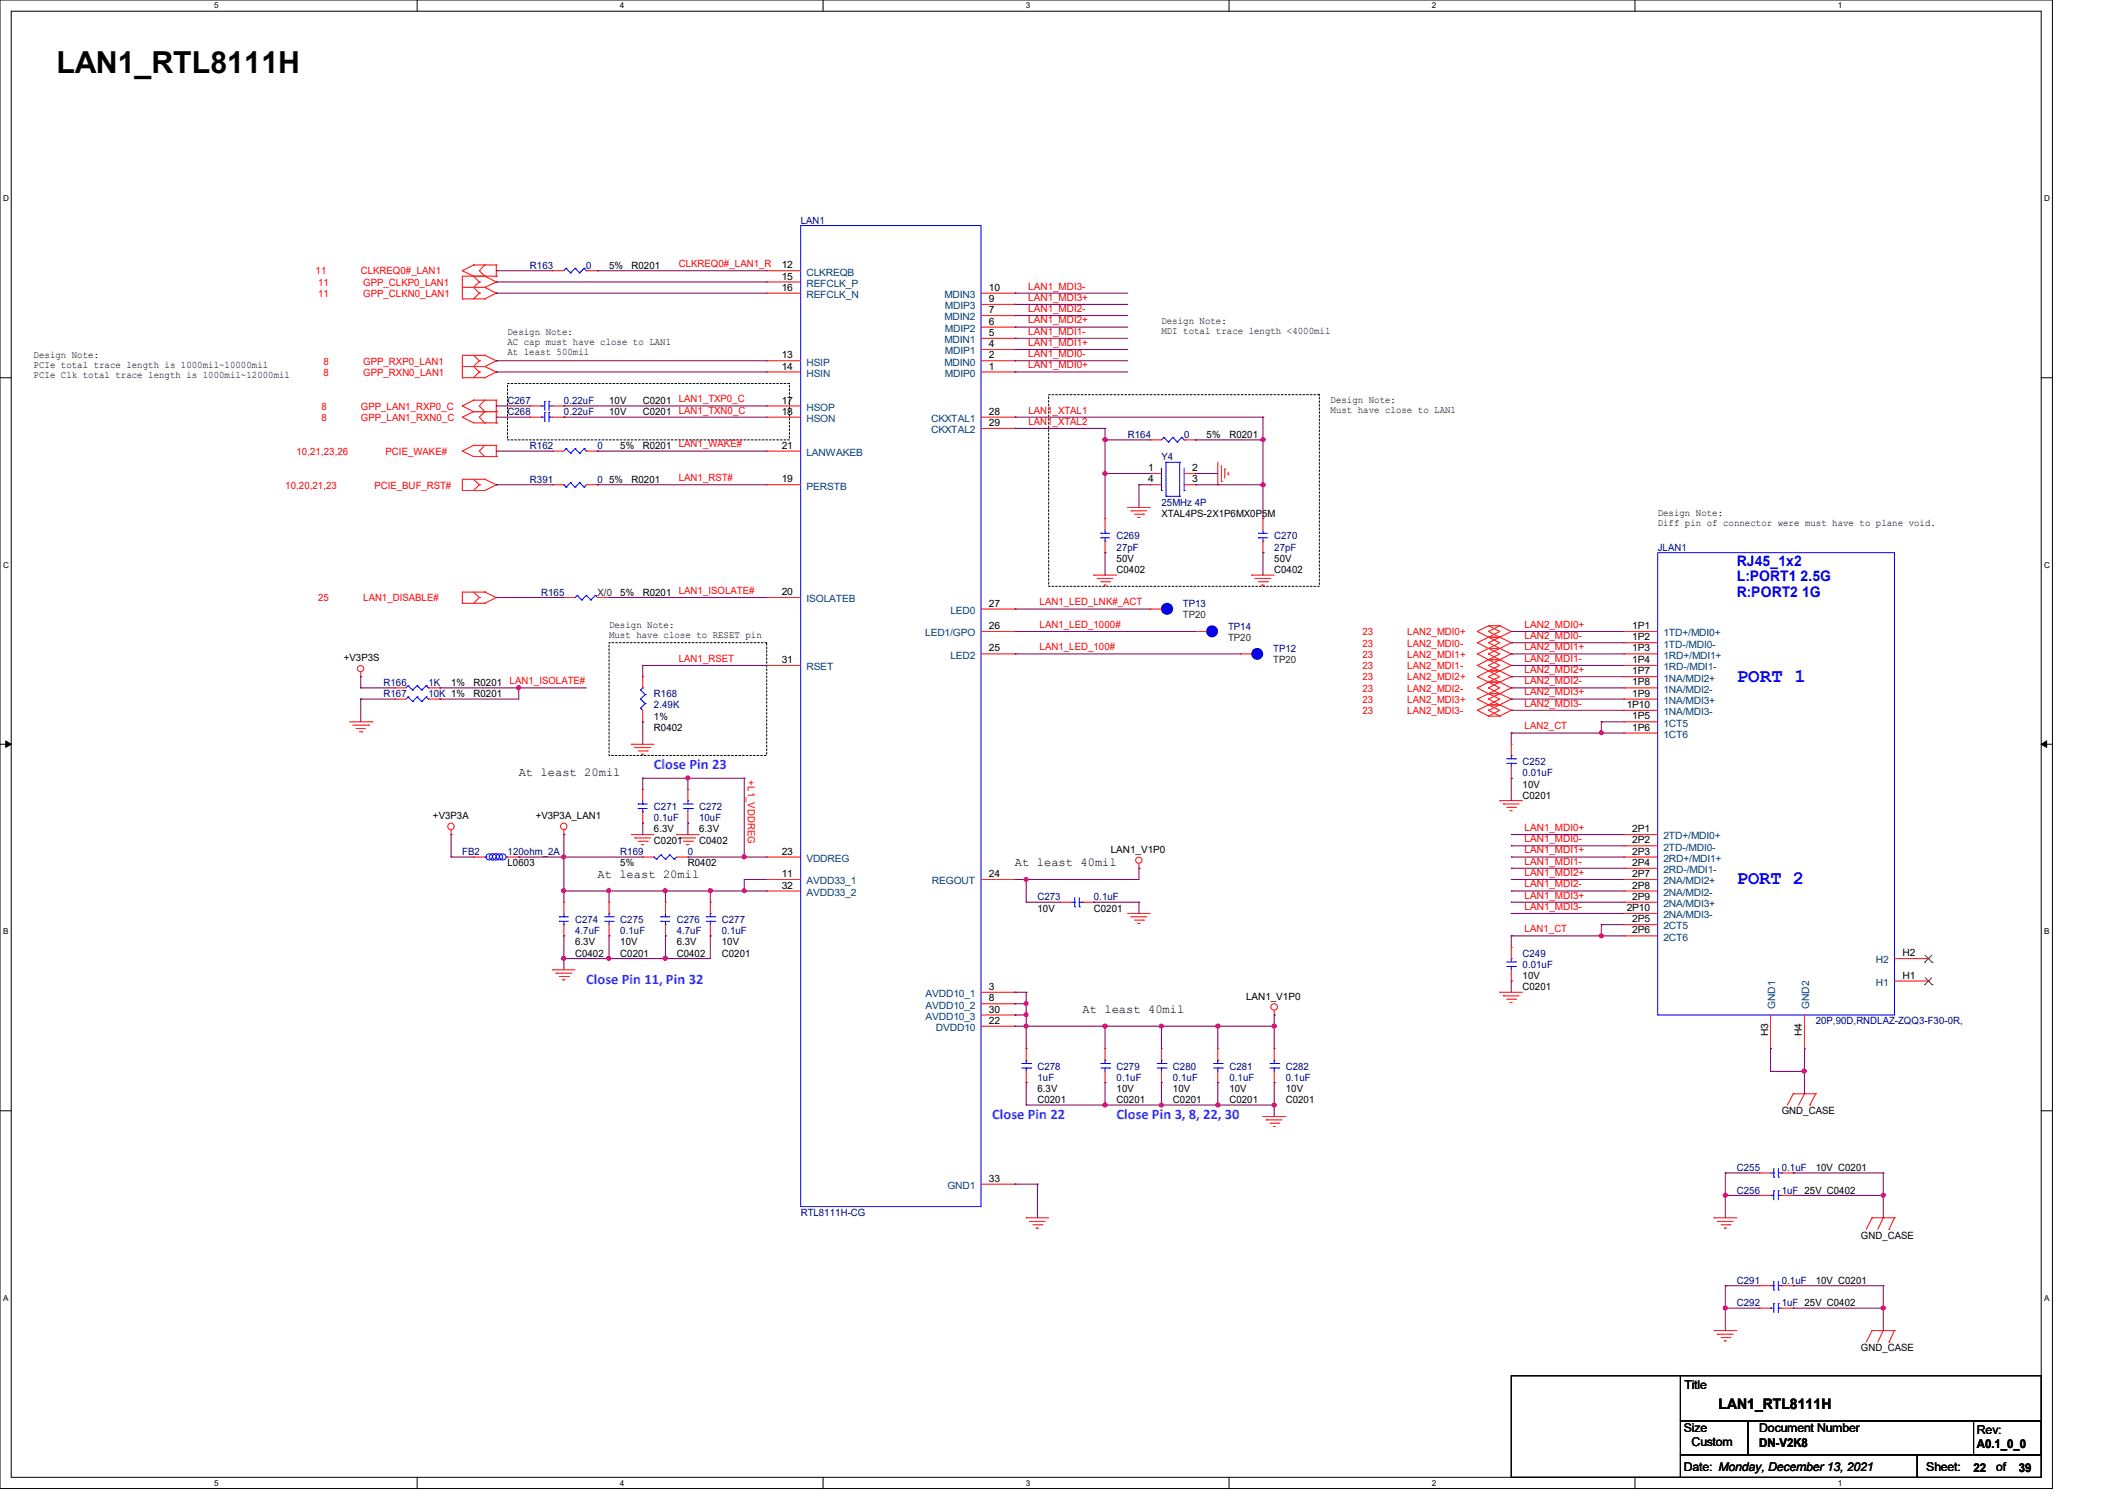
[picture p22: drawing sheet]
<svg xmlns="http://www.w3.org/2000/svg" width="297mm" height="210mm" viewBox="0 0 297 210" stroke-linecap="round" stroke-linejoin="round" font-family="sans-serif">
<defs><g id="words">
<text font-size="4.2" x="7.9" y="10.2">LAN1_RTL8111H</text>
<g font-size="2.7" fill="#00f">
<text x="242.5" y="95.2">PORT 1</text>
<text x="242.5" y="123.5">PORT 2</text>
</g>
<g font-size="2" fill="#00f">
<text x="242.5" y="79.1">RJ45_1x2</text>
<text x="242.5" y="81.2">L:PORT1 2.5G</text>
<text x="242.5" y="83.3">R:PORT2 1G</text>
</g>
<g font-size="2" fill="#8000ff">
<text x="91.3" y="107.4">Close Pin 23</text>
<text x="81.9" y="137.4">Close Pin 11, Pin 32</text>
<text x="138.6" y="156.3">Close Pin 22</text>
<text x="155.9" y="156.3">Close Pin 3, 8, 22, 30</text>
</g>
<text font-size="2" x="240" y="196.7">LAN1_RTL8111H</text>
<g font-size="1.7">
<text x="72.4" y="108.4">At least 20mil</text>
<text x="83.4" y="122.6">At least 20mil</text>
<text x="141.7" y="121">At least 40mil</text>
<text x="151.2" y="141.5">At least 40mil</text>
<text x="235.2" y="194">Title</text>
<text x="235.1" y="199.9">Size</text>
<text x="236.2" y="202">Custom</text>
<text x="245.7" y="199.9">Document Number</text>
<text x="245.7" y="202">DN-V2K8</text>
<text x="276" y="200.2">Rev:</text>
<text x="276.1" y="202.2">A0.1_0_0</text>
<text x="235.1" y="205.4">Date: Monday, December 13, 2021</text>
<text x="269" y="205.4">Sheet:</text>
<text x="275.6" y="205.5">22</text>
<text x="278.7" y="205.4">of</text>
<text x="281.9" y="205.5">39</text>
</g>
<g font-size="1.4" fill="#000080">
<text x="111.8" y="31.2">LAN1</text>
<text x="74" y="37.5">R163</text>
<text x="81.9" y="37.5">0</text>
<text x="70.9" y="56.4">C267</text>
<text x="70.9" y="58">C268</text>
<text x="78.7" y="56.4">0.22uF</text>
<text x="78.7" y="58">0.22uF</text>
<text x="74" y="62.7">R162</text>
<text x="83.4" y="62.7">0</text>
<text x="157.5" y="61.1">R164</text>
<text x="162.2" y="64.3">Y4</text>
<text x="165.4" y="61.1">0</text>
<text x="74" y="67.4">R391</text>
<text x="83.4" y="67.4">0</text>
<text x="162.2" y="70.6">25MHz 4P</text>
<text x="155.9" y="75.3">C269</text>
<text x="155.9" y="76.9">27pF</text>
<text x="177.9" y="75.3">C270</text>
<text x="177.9" y="76.9">27pF</text>
<text x="231.5" y="76.9">JLAN1</text>
<text x="75.6" y="83.2">R165</text>
<text x="165.2" y="84.7">TP13</text>
<text x="171.5" y="87.9">TP14</text>
<text x="53.6" y="95.8">R166</text>
<text x="59.8" y="95.8">1K</text>
<text x="177.8" y="91.1">TP12</text>
<text x="53.6" y="97.4">R167</text>
<text x="59.8" y="97.4">10K 1%</text>
<text x="91.3" y="97.4">R168</text>
<text x="91.3" y="98.9">2.49K</text>
<text x="212.6" y="106.8">C252</text>
<text x="91.3" y="113.1">C271</text>
<text x="97.6" y="113.1">C272</text>
<text x="212.6" y="108.4">0.01uF</text>
<text x="64.6" y="119.4">FB2</text>
<text x="70.9" y="119.4">120ohm_2A</text>
<text x="86.6" y="119.4">R169</text>
<text x="91.3" y="114.7">0.1uF</text>
<text x="96.1" y="119.4">0</text>
<text x="97.6" y="114.7">10uF</text>
<text x="144.9" y="125.7">C273</text>
<text x="152.7" y="125.7">0.1uF</text>
<text x="80.3" y="128.9">C274</text>
<text x="80.3" y="130.4">4.7uF</text>
<text x="86.6" y="128.9">C275</text>
<text x="86.6" y="130.4">0.1uF</text>
<text x="94.5" y="128.9">C276</text>
<text x="94.5" y="130.4">4.7uF</text>
<text x="100.8" y="128.9">C277</text>
<text x="100.8" y="130.4">0.1uF</text>
<text x="212.6" y="133.6">C249</text>
<text x="212.6" y="135.2">0.01uF</text>
<text x="253.5" y="143">20P,90D,RNDLAZ-ZQQ3-F30-0R,</text>
<text x="144.9" y="149.3">C278</text>
<text x="155.9" y="149.3">C279</text>
<text x="163.8" y="149.3">C280</text>
<text x="171.7" y="149.3">C281</text>
<text x="179.5" y="149.3">C282</text>
<text x="144.9" y="150.9">1uF</text>
<text x="155.9" y="150.9">0.1uF</text>
<text x="163.8" y="150.9">0.1uF</text>
<text x="171.7" y="150.9">0.1uF</text>
<text x="179.5" y="150.9">0.1uF</text>
<text x="242.5" y="166.7">C256</text>
<text x="242.5" y="163.5">C255</text>
<text x="248.8" y="163.5">0.1uF</text>
<text x="248.8" y="166.7">1uF 25V C0402</text>
<text x="111.8" y="169.8">RTL8111H-CG</text>
<text x="242.5" y="179.2">C291</text>
<text x="248.8" y="179.2">0.1uF</text>
<text x="242.5" y="182.4">C292</text>
<text x="248.8" y="182.4">1uF 25V C0402</text>
</g>
<g font-size="1.4" fill="#f00">
<text x="44.1" y="38.3">11</text>
<text x="44.4" y="39.9">11</text>
<text x="44.4" y="41.4">11</text>
<text x="50.4" y="38.3">CLKREQ0#_LAN1</text>
<text x="50.7" y="39.9">GPP_CLKP0_LAN1</text>
<text x="50.7" y="41.4">GPP_CLKN0_LAN1</text>
<text x="94.8" y="37.3">CLKREQ0#_LAN1_R</text>
<text x="143.6" y="42">LAN1_MDI3+</text>
<text x="143.6" y="40.4">LAN1_MDI3-</text>
<text x="143.6" y="46.7">LAN1_MDI1-</text>
<text x="143.6" y="45.2">LAN1_MDI2+</text>
<text x="143.6" y="43.6">LAN1_MDI2-</text>
<text x="45.2" y="50.9">8</text>
<text x="45.2" y="52.5">8</text>
<text x="50.7" y="50.9">GPP_RXP0_LAN1</text>
<text x="50.7" y="52.5">GPP_RXN0_LAN1</text>
<text x="143.6" y="51.4">LAN1_MDI0+</text>
<text x="143.6" y="49.9">LAN1_MDI0-</text>
<text x="143.6" y="48.3">LAN1_MDI1+</text>
<text x="44.9" y="57.2">8</text>
<text x="44.9" y="58.8">8</text>
<text x="50.4" y="57.2">GPP_LAN1_RXP0_C</text>
<text x="50.4" y="58.8">GPP_LAN1_RXN0_C</text>
<text x="94.8" y="56.2">LAN1_TXP0_C</text>
<text x="94.8" y="57.7">LAN1_TXN0_C</text>
<text x="143.6" y="57.7">LAN1_XTAL1</text>
<text x="143.6" y="59.3">LAN1_XTAL2</text>
<text x="41.4" y="63.5">10,21,23,26</text>
<text x="53.8" y="63.5">PCIE_WAKE#</text>
<text x="94.8" y="62.5">LAN1_WAKE#</text>
<text x="39.8" y="68.2">10,20,21,23</text>
<text x="52.3" y="68.2">PCIE_BUF_RST#</text>
<text x="94.8" y="67.2">LAN1_RST#</text>
<text x="44.4" y="84">25</text>
<text x="50.7" y="84">LAN1_DISABLE#</text>
<text x="94.8" y="82.9">LAN1_ISOLATE#</text>
<text x="145.2" y="87.7">LAN1_LED_1000#</text>
<text x="145.2" y="84.5">LAN1_LED_LNK#_ACT</text>
<text x="190.2" y="88.7">23</text>
<text x="196.5" y="88.7">LAN2_MDI0+</text>
<text x="212.9" y="87.7">LAN2_MDI0+</text>
<text x="212.9" y="89.2">LAN2_MDI0-</text>
<text x="71.2" y="95.5">LAN1_ISOLATE#</text>
<text x="94.8" y="92.4">LAN1_RSET</text>
<text x="145.2" y="90.8">LAN1_LED_100#</text>
<text x="190.2" y="90.3">23</text>
<text x="190.2" y="91.9">23</text>
<text x="190.2" y="93.4">23</text>
<text x="190.2" y="95">23</text>
<text x="196.5" y="90.3">LAN2_MDI0-</text>
<text x="196.5" y="91.9">LAN2_MDI1+</text>
<text x="196.5" y="93.4">LAN2_MDI1-</text>
<text x="196.5" y="95">LAN2_MDI2+</text>
<text x="212.9" y="90.8">LAN2_MDI1+</text>
<text x="212.9" y="92.4">LAN2_MDI1-</text>
<text x="212.9" y="94">LAN2_MDI2+</text>
<text x="212.9" y="95.5">LAN2_MDI2-</text>
<text x="190.2" y="96.6">23</text>
<text x="190.2" y="98.2">23</text>
<text x="190.2" y="99.7">23</text>
<text x="196.5" y="96.6">LAN2_MDI2-</text>
<text x="196.5" y="98.2">LAN2_MDI3+</text>
<text x="196.5" y="99.7">LAN2_MDI3-</text>
<text x="212.9" y="97.1">LAN2_MDI3+</text>
<text x="212.9" y="98.7">LAN2_MDI3-</text>
<text x="212.9" y="101.9">LAN2_CT</text>
<text x="104.4" y="109" transform="rotate(90 104.4 109)">+L1_VDDREG</text>
<text x="212.9" y="116">LAN1_MDI0+</text>
<text x="212.9" y="117.6">LAN1_MDI0-</text>
<text x="212.9" y="119.2">LAN1_MDI1+</text>
<text x="212.9" y="120.7">LAN1_MDI1-</text>
<text x="212.9" y="122.3">LAN1_MDI2+</text>
<text x="212.9" y="123.9">LAN1_MDI2-</text>
<text x="212.9" y="125.5">LAN1_MDI3+</text>
<text x="212.9" y="127">LAN1_MDI3-</text>
<text x="212.9" y="130.2">LAN1_CT</text>
</g>
<g font-size="1.4">
<text x="85" y="37.5">5%</text>
<text x="88.2" y="37.5">R0201</text>
<text x="109.2" y="37.5">12</text>
<text x="109.2" y="39">15</text>
<text x="109.2" y="40.6">16</text>
<text x="138.1" y="40.6">10</text>
<text x="70.9" y="46.8">Design Note:</text>
<text x="138.1" y="46.9">5</text>
<text x="138.1" y="45.3">6</text>
<text x="138.1" y="43.7">7</text>
<text x="138.1" y="42.2">9</text>
<text x="162.2" y="45.2">Design Note:</text>
<text x="162.2" y="46.6">MDI total trace length &lt;4000mil</text>
<text x="4.7" y="50">Design Note:</text>
<text x="4.7" y="51.3">PCIe total trace length is 1000mil~10000mil</text>
<text x="4.7" y="52.7">PCIe Clk total trace length is 1000mil~12000mil</text>
<text x="70.9" y="48.2">AC cap must have close to LAN1</text>
<text x="70.9" y="49.6">At least 500mil</text>
<text x="109.2" y="50">13</text>
<text x="109.2" y="51.6">14</text>
<text x="138.1" y="51.6">1</text>
<text x="138.1" y="50">2</text>
<text x="138.1" y="48.5">4</text>
<text x="85" y="56.4">10V</text>
<text x="85" y="58">10V</text>
<text x="89.7" y="56.4">C0201</text>
<text x="89.7" y="58">C0201</text>
<text x="109.2" y="56.3">17</text>
<text x="109.2" y="57.9">18</text>
<text x="138.1" y="57.9">28</text>
<text x="138.1" y="59.5">29</text>
<text x="185.8" y="56.3">Design Note:</text>
<text x="185.8" y="57.7">Must have close to LAN1</text>
<text x="86.6" y="62.7">5%</text>
<text x="89.7" y="62.7">R0201</text>
<text x="109.2" y="62.7">21</text>
<text x="160.3" y="65.8">1</text>
<text x="166.5" y="65.8">2</text>
<text x="168.5" y="61.1">5%</text>
<text x="171.7" y="61.1">R0201</text>
<text x="85" y="67.4">5%</text>
<text x="88.2" y="67.4">R0201</text>
<text x="109.2" y="67.4">19</text>
<text x="160.3" y="67.4">4</text>
<text x="166.5" y="67.4">3</text>
<text x="162.2" y="72.2">XTAL4PS-2X1P6MX0P5M</text>
<text x="231.5" y="72">Design Note:</text>
<text x="231.5" y="73.4">Diff pin of connector were must have to plane void.</text>
<text x="86.6" y="83.2">5%</text>
<text x="89.7" y="83.2">R0201</text>
<text x="109.2" y="83.1">20</text>
<text x="155.9" y="80.1">C0402</text>
<text x="155.9" y="78.5">50V</text>
<text x="177.9" y="80.1">C0402</text>
<text x="177.9" y="78.5">50V</text>
<text x="85" y="87.8">Design Note:</text>
<text x="85" y="89.2">Must have close to RESET pin</text>
<text x="138.1" y="87.8">26</text>
<text x="138.1" y="84.7">27</text>
<text x="227.9" y="87.8">1P1</text>
<text x="227.9" y="89.4">1P2</text>
<text x="48" y="92.3">+V3P3S</text>
<text x="63" y="95.8">1%</text>
<text x="66.1" y="95.8">R0201</text>
<text x="109.2" y="92.6">31</text>
<text x="138.1" y="91">25</text>
<text x="227.9" y="95.7">1P8</text>
<text x="227.9" y="91">1P3</text>
<text x="227.9" y="94.1">1P7</text>
<text x="227.9" y="92.6">1P4</text>
<text x="66.1" y="97.4">R0201</text>
<text x="91.3" y="100.5">1%</text>
<text x="227.2" y="98.8">1P10</text>
<text x="227.9" y="97.3">1P9</text>
<text x="227.9" y="100.5">1P5</text>
<text x="91.3" y="102.1">R0402</text>
<text x="227.9" y="102">1P6</text>
<text x="212.6" y="111.5">C0201</text>
<text x="212.6" y="110">10V</text>
<text x="60.5" y="114.4">+V3P3A</text>
<text x="74.8" y="114.4">+V3P3A_LAN1</text>
<text x="91.3" y="116.2">6.3V</text>
<text x="91.3" y="117.9">C0201</text>
<text x="97.6" y="117.9">C0402</text>
<text x="97.6" y="116.2">6.3V</text>
<text x="109.2" y="119.3">23</text>
<text x="155.1" y="119.1">LAN1_V1P0</text>
<text x="227.9" y="116.2">2P1</text>
<text x="227.9" y="117.8">2P2</text>
<text x="227.9" y="119.3">2P3</text>
<text x="70.9" y="121">L0603</text>
<text x="86.6" y="121">5%</text>
<text x="96.1" y="121">R0402</text>
<text x="109.2" y="122.5">11</text>
<text x="109.2" y="124.1">32</text>
<text x="138.1" y="122.5">24</text>
<text x="227.9" y="120.9">2P4</text>
<text x="227.9" y="122.5">2P7</text>
<text x="227.9" y="124.1">2P8</text>
<text x="227.9" y="125.6">2P9</text>
<text x="80.3" y="132">6.3V</text>
<text x="86.6" y="132">10V</text>
<text x="94.5" y="132">6.3V</text>
<text x="100.8" y="132">10V</text>
<text x="144.9" y="127.3">10V</text>
<text x="152.7" y="127.3">C0201</text>
<text x="227.2" y="127.2">2P10</text>
<text x="227.9" y="128.8">2P5</text>
<text x="227.9" y="130.3">2P6</text>
<text x="80.3" y="133.6">C0402</text>
<text x="86.6" y="133.6">C0201</text>
<text x="94.5" y="133.6">C0402</text>
<text x="100.8" y="133.6">C0201</text>
<text x="212.6" y="136.7">10V</text>
<text x="265.6" y="136.6">H1</text>
<text x="265.6" y="133.5">H2</text>
<text x="138.1" y="138.2">3</text>
<text x="138.1" y="139.8">8</text>
<text x="138.1" y="143">22</text>
<text x="138.1" y="141.4">30</text>
<text x="174" y="139.6">LAN1_V1P0</text>
<text x="212.6" y="138.3">C0201</text>
<text x="246.9" y="144.7" transform="rotate(-90 246.9 144.7)">H3</text>
<text x="251.6" y="144.7" transform="rotate(-90 251.6 144.7)">H4</text>
<text x="144.9" y="154">C0201</text>
<text x="144.9" y="152.5">6.3V</text>
<text x="155.9" y="154">C0201</text>
<text x="155.9" y="152.5">10V</text>
<text x="163.8" y="154">C0201</text>
<text x="163.8" y="152.5">10V</text>
<text x="171.7" y="154">C0201</text>
<text x="171.7" y="152.5">10V</text>
<text x="179.5" y="154">C0201</text>
<text x="179.5" y="152.5">10V</text>
<text x="248.8" y="155.6">GND_CASE</text>
<text x="138.1" y="165">33</text>
<text x="253.5" y="163.5">10V C0201</text>
<text x="259.8" y="173">GND_CASE</text>
<text x="253.5" y="179.2">10V C0201</text>
<text x="259.8" y="188.7">GND_CASE</text>
</g>
<g font-size="1.4" fill="#004080">
<text x="112.6" y="38.5">CLKREQB</text>
<text x="112.6" y="40">REFCLK_P</text>
<text x="112.6" y="41.6">REFCLK_N</text>
<text x="131.9" y="41.6">MDIN3</text>
<text x="131.9" y="47.9">MDIN1</text>
<text x="131.9" y="44.7">MDIN2</text>
<text x="132" y="46.4">MDIP2</text>
<text x="132" y="43.2">MDIP3</text>
<text x="112.6" y="51.1">HSIP</text>
<text x="112.6" y="52.6">HSIN</text>
<text x="131.9" y="51.1">MDIN0</text>
<text x="132" y="52.6">MDIP0</text>
<text x="132" y="49.5">MDIP1</text>
<text x="112.6" y="57.4">HSOP</text>
<text x="112.6" y="58.9">HSON</text>
<text x="130" y="58.9">CKXTAL1</text>
<text x="112.6" y="63.7">LANWAKEB</text>
<text x="130" y="60.5">CKXTAL2</text>
<text x="112.6" y="68.4">PERSTB</text>
<text x="112.6" y="84.1">ISOLATEB</text>
<text x="129.2" y="88.9">LED1/GPO</text>
<text x="132.7" y="85.7">LED0</text>
<text x="232.3" y="88.9">1TD+/MDI0+</text>
<text x="112.6" y="93.6">RSET</text>
<text x="132.7" y="92">LED2</text>
<text x="232.3" y="92">1RD+/MDI1+</text>
<text x="232.3" y="95.2">1NA/MDI2+</text>
<text x="232.3" y="90.4">1TD-/MDI0-</text>
<text x="232.3" y="93.6">1RD-/MDI1-</text>
<text x="232.3" y="96.7">1NA/MDI2-</text>
<text x="232.3" y="98.3">1NA/MDI3+</text>
<text x="232.3" y="101.5">1CT5</text>
<text x="232.3" y="99.9">1NA/MDI3-</text>
<text x="232.3" y="103">1CT6</text>
<text x="232.3" y="117.2">2TD+/MDI0+</text>
<text x="232.3" y="118.8">2TD-/MDI0-</text>
<text x="112.6" y="123.5">AVDD33_1</text>
<text x="112.6" y="120.4">VDDREG</text>
<text x="112.6" y="125.1">AVDD33_2</text>
<text x="130.1" y="123.5">REGOUT</text>
<text x="232.3" y="120.4">2RD+/MDI1+</text>
<text x="232.3" y="121.9">2RD-/MDI1-</text>
<text x="232.3" y="123.5">2NA/MDI2+</text>
<text x="232.3" y="125.1">2NA/MDI2-</text>
<text x="232.3" y="126.7">2NA/MDI3+</text>
<text x="232.3" y="128.2">2NA/MDI3-</text>
<text x="232.3" y="129.8">2CT5</text>
<text x="232.3" y="131.4">2CT6</text>
<text x="262" y="137.7">H1</text>
<text x="262" y="134.5">H2</text>
<text x="129.2" y="139.2">AVDD10_1</text>
<text x="129.2" y="140.8">AVDD10_2</text>
<text x="129.2" y="142.4">AVDD10_3</text>
<text x="130.7" y="144">DVDD10</text>
<text x="247.9" y="140.9" transform="rotate(-90 247.9 140.9)">GND1</text>
<text x="252.6" y="140.9" transform="rotate(-90 252.6 140.9)">GND2</text>
<text x="132.3" y="166">GND1</text>
</g>
<g font-size="1.4" fill="#008000">
<text x="83.4" y="83.2">X/0</text>
<text x="165.2" y="86.4">TP20</text>
<text x="171.5" y="89.5">TP20</text>
<text x="177.8" y="92.6">TP20</text>
</g>
<g font-size="1.1">
<text x="29.9" y="1.1">5</text>
<text x="86.6" y="1.1">4</text>
<text x="143.3" y="1.1">3</text>
<text x="199.9" y="1.1">2</text>
<text x="256.6" y="1.1">1</text>
<text x=".4" y="28.1">D</text>
<text x="285.5" y="28.1">D</text>
<text x=".4" y="79.3">C</text>
<text x="285.5" y="79.3">C</text>
<text x=".4" y="130.5">B</text>
<text x="285.5" y="130.5">B</text>
<text x=".4" y="181.7">A</text>
<text x="285.5" y="181.7">A</text>
<text x="29.9" y="207.4">5</text>
<text x="86.6" y="207.4">4</text>
<text x="143.3" y="207.4">3</text>
<text x="199.9" y="207.4">2</text>
<text x="256.6" y="207.4">1</text>
</g>
</g></defs>
<path d="M0 0h286.6v207.9h-286.6zM1.6 1.6h283.4v204.7h-283.4z" fill="none" stroke="#000" stroke-width=".14"/>
<g fill="#fff">
<path d="M29.9 .2h.6v1.2h-.6z"/>
<path d="M29.9 206.5h.6v1.1h-.6z"/>
</g>
<path d="M58.3 0v1.6M58.3 206.3v1.6" fill="none" stroke="#000" stroke-width=".14"/>
<g fill="#fff">
<path d="M86.6 .2h.6v1.2h-.6z"/>
<path d="M86.6 206.5h.6v1.1h-.6z"/>
</g>
<path d="M114.9 0v1.6M114.9 206.3v1.6" fill="none" stroke="#000" stroke-width=".14"/>
<g fill="#fff">
<path d="M143.3 .2h.5v1.2h-.5z"/>
<path d="M143.3 206.5h.5v1.1h-.5z"/>
</g>
<path d="M171.6 0v1.6M171.6 206.3v1.6" fill="none" stroke="#000" stroke-width=".14"/>
<g fill="#fff">
<path d="M199.9 .2h.6v1.2h-.6z"/>
<path d="M199.9 206.5h.6v1.1h-.6z"/>
</g>
<path d="M228.3 0v1.6M228.3 206.3v1.6" fill="none" stroke="#000" stroke-width=".14"/>
<g fill="#fff">
<path d="M256.6 .2h.6v1.2h-.6z"/>
<path d="M256.6 206.5h.6v1.1h-.6z"/>
<path d="M.4 27.1h.8v1.2h-.8z"/>
<path d="M285.5 27.1h.7v1.2h-.7z"/>
<path d="M.4 78.3h.8v1.2h-.8z"/>
<path d="M285.5 78.3h.7v1.2h-.7z"/>
</g>
<path d="M0 52.7h1.6M285 52.7h1.6" fill="none" stroke="#000" stroke-width=".14"/>
<g fill="#fff">
<path d="M.4 129.5h.7v1.2h-.7z"/>
<path d="M285.5 129.5h.7v1.2h-.7z"/>
</g>
<path d="M0 103.9h1.6M285 103.9h1.6" fill="none" stroke="#000" stroke-width=".14"/>
<path d="M.8 103.5l.8 .4-.8 .5zM285 103.9l.8-.4v.9z" fill="#000" stroke="#000" stroke-width=".14"/>
<g fill="#fff">
<path d="M.4 180.7h.7v1.2h-.7z"/>
<path d="M285.5 180.7h.7v1.2h-.7z"/>
</g>
<path d="M0 155.1h1.6M285 155.1h1.6M211 192.1h23.7v14.2h-23.7zM234.7 198.4h9.4v4.8h-9.4zM234.7 192.1h50.3v6.3h-50.3zM244.1 198.4h40.9v4.8h-40.9zM275.6 198.4h9.4v4.8h-9.4zM234.7 203.2h33v3.1h-33zM267.7 203.2h17.3v3.1h-17.3z" fill="none" stroke="#000" stroke-width=".14"/>
<path d="M70.9 53.6h39.3v7.8h-39.3zM146.4 55.1h37.8v26.8h-37.8zM85 89.7h22.1v15.8h-22.1z" fill="none" stroke="#000" stroke-width=".14" stroke-dasharray=".3"/>
<g fill="none" stroke="#f00" stroke-width=".14">
<path d="M64.6 37.8h.1M64.6 37.8l1.5 .8 .8 .8M66.1 37h.1M66.1 37l-1.5 .8M66.1 37h3.2M66.9 39.4h.1M66.9 39.4l-.8 .7 .8 .8M67.7 38.6h.1M67.7 37h.1M67.7 38.6l1.6 .8M67.7 37l-.8 .8 .8 .8M69.3 39.4h.1"/>
<path d="M69.3 38.6h.1M69.3 37h.1M69.3 38.6h-4.7v3.1M69.3 39.4l-1.6 .7M69.3 37v1.6M77.2 37.8h.1M77.2 37.8h1.5M81.9 37.8h1.5M83.4 37.8h.1M107.1 37.8h.1M107.1 39.4h.1M107.1 37.8h4.7"/>
<path d="M107.1 39.4h4.7M64.6 40.1h.1M64.6 41.7h.1M64.6 56.7h.1M64.6 58.3h.1M64.6 51.2h.1M64.6 52.7h.1M64.6 40.1h3.1M64.6 41.7h3.1M64.6 56.7l1.5 .8M64.6 58.3l1.5 .8h3.2M64.6 51.2h3.1"/>
<path d="M64.6 52.7h3.1M66.1 55.9h.1M66.1 57.5h.1M66.1 57.5h3.2M66.1 55.9l-1.5 .8M66.1 55.9h3.2M66.1 57.5l-1.5 .8M66.1 49.6l.8 .8M66.9 40.9h.1M66.9 50.4h.1M66.9 51.9h.1M66.9 40.9l-.8 .8"/>
<path d="M66.9 50.4l-.8 .8 .8 .7M66.9 51.9l-.8 .8M67.7 40.1h.1M67.7 41.7h.1M67.7 57.5h.1M67.7 55.9h.1M67.7 59.1h.1M67.7 49.6h.1M67.7 51.2h.1M67.7 52.7h.1M67.7 49.6h-3.1v3.1M67.7 40.1l1.6 .8"/>
<path d="M67.7 55.9l-.8 .8 .8 .8M67.7 57.5l-.8 .8 .8 .8M67.7 49.6l1.6 .8M67.7 51.2l1.6 .7M69.3 40.9h.1M69.3 57.5h.1M69.3 55.9h.1M69.3 59.1h.1M69.3 50.4h.1M69.3 51.9h.1M69.3 40.9l-1.6 .8M69.3 55.9v3.2"/>
<path d="M69.3 50.4l-1.6 .8M69.3 51.9l-1.6 .8M74 56.7h.1M74 58.3h.1M74 56.7h1.6M74 58.3h1.6M77.2 56.7h1.5M77.2 58.3h1.5M78.7 56.7h.1M78.7 58.3h.1M107.1 50.4h.1M107.1 51.9h.1"/>
<path d="M107.1 40.9h.1M107.1 56.7h.1M107.1 58.3h.1M107.1 56.7h4.7M107.1 58.3h4.7M107.1 51.9h4.7M107.1 50.4h4.7M107.1 40.9h4.7M137 58.3h4.7M137 51.9h4.7M137 50.4h4.7M137 48.8h4.7"/>
<path d="M137 47.2h4.7M137 45.7h4.7M137 44.1h4.7M137 42.5h4.7M137 40.9h4.7M137 59.8h4.7M141.7 51.9h.1M141.7 50.4h.1M141.7 48.8h.1M141.7 47.2h.1M141.7 45.7h.1M141.7 44.1h.1"/>
<path d="M141.7 42.5h.1M141.7 40.9h.1M141.7 58.3h.1M141.7 59.8h.1M64.6 63h.1M64.6 68.5h.1M64.6 63l1.5 .8h3.2M64.6 68.5h3.1M66.1 62.2h.1M66.1 62.2l-1.5 .8M66.1 62.2h3.2M66.1 66.9l.8 .8"/>
<path d="M66.9 67.7h.1M66.9 67.7l-.8 .8M67.7 63.8h.1M67.7 62.2h.1M67.7 66.9h.1M67.7 68.5h.1M67.7 66.9h-3.1v1.6M67.7 62.2l-.8 .8 .8 .8M67.7 66.9l1.6 .8M69.3 63.8h.1M69.3 62.2h.1M69.3 67.7h.1"/>
<path d="M69.3 62.2v1.6M69.3 67.7l-1.6 .8M77.2 67.7h.1M77.2 63h.1M77.2 67.7h1.5M77.2 63h1.5M81.9 67.7h1.5M81.9 63h1.5M83.4 67.7h.1M83.4 63h.1M107.1 67.7h.1M107.1 63h.1"/>
<path d="M107.1 67.7h4.7M107.1 63h4.7M154.3 72.4h.1M154.3 77.2h.1M154.3 72.4v1.6M154.3 75.6v1.6M157.5 70.9h.1M157.5 70.9h3.1M157.9 71.3h.1M157.9 71.3h2.2M158.4 71.8h1.3M158.9 72.3h.1"/>
<path d="M158.9 72.3h.3M159.7 71.8h.1M160.6 61.4h.1M160.6 66.1h.1M160.6 67.7h.1M160.6 67.7h1.6M160.6 61.4h1.6M160.6 66.1h1.6M165.4 67.7h1.5M165.4 61.4h1.5M165.4 66.1h1.5M166.9 61.4h.1"/>
<path d="M166.9 67.7h.1M166.9 66.1h.1M170.1 67.7h.1M170.1 64.6v3.1M170.6 67.2h.1M170.6 65v2.2M171 65.5h.1M171 65.5v1.3M171.5 66.3h.1M171.5 66v.3M176.4 72.4h.1M176.4 77.2h.1"/>
<path d="M176.4 72.4v1.6M176.4 75.6v1.6M50.4 94.5h.1M50.4 93.9v.6M55.1 96.1h.1M55.1 97.6h.1M55.1 96.1h1.6M55.1 97.6h1.6M59.8 96.1h1.6M59.8 97.6h1.6M61.4 96.1h.1M61.4 97.6h.1"/>
<path d="M64.6 84.2h.1M64.6 84.2h3.1M66.1 82.7l.8 .7M66.9 83.4h.1M66.9 83.4l-.8 .8M67.7 82.7h.1M67.7 84.2h.1M67.7 82.7h-3.1v1.5M67.7 82.7l1.6 .7M69.3 83.4h.1M69.3 83.4l-1.6 .8M78.7 83.4h.1"/>
<path d="M78.7 83.4h1.6M83.4 83.4h1.6M85 83.4h.1M89.7 94.5h.1M89.7 94.5v1.6M89.7 99.2v1.6M107.1 83.4h.1M107.1 92.9h.1M107.1 83.4h4.7M107.1 92.9h4.7M137 85h4.7M137 91.3h4.7"/>
<path d="M137 88.2h4.7M141.7 91.3h.1M141.7 88.2h.1M141.7 85h.1M152.7 80.3h.1M152.7 80.3h3.2M153.2 80.8h.1M153.2 80.8h2.2M153.7 81.2h1.2M154.2 81.7h.1M154.2 81.7h.3M154.9 81.2h.1"/>
<path d="M160.6 85h.1M160.6 85h1.6M166.9 88.2h.1M166.9 88.2h1.6M173.2 91.3h.1M173.2 91.3h1.6M174.8 80.3h.1M174.8 80.3h3.1M175.3 80.8h.1M175.3 80.8h2.2M175.7 81.2h1.3M176.2 81.7h.1"/>
<path d="M176.2 81.7h.3M177 81.2h.1M206.3 88.2h.1M206.3 89.7h.1M206.3 91.3h.1M206.3 92.9h.1M206.3 94.5h.1M206.3 96.1h.1M206.3 97.6h.1M206.3 99.2h.1M206.3 88.2l1.6 .8M206.3 89.7l1.6 .9"/>
<path d="M206.3 91.3l3.1 1.6-1.5 .8M206.3 92.9l1.6 .8M206.3 94.5l1.6 .7M206.3 96.1l1.6 .8M206.3 97.6l1.6 .8M206.3 99.2l1.6 .8M207.9 87.4h.1M207.9 89h.1M207.9 88.2h.1M207.9 90.6h.1M207.9 89.7h.1M207.9 92.1h.1"/>
<path d="M207.9 91.3h.1M207.9 93.7h.1M207.9 92.9h.1M207.9 95.2h.1M207.9 94.5h.1M207.9 96.9h.1M207.9 96.1h.1M207.9 98.4h.1M207.9 97.6h.1M207.9 100h.1M207.9 99.2h.1M207.9 89h1.5"/>
<path d="M207.9 87.4h1.5M207.9 87.4l-1.6 .8M207.9 87.4l1.5 .8-1.5 .8M207.9 88.2l1.5 .8M207.9 90.6h1.5M207.9 89l-1.6 .7M207.9 89l1.5 .7-1.5 .9M207.9 89.7l1.5 .9M207.9 92.1h1.5M207.9 90.6l-1.6 .7M207.9 90.6l1.5 .7-3.1 1.6M207.9 91.3l1.5 .8"/>
<path d="M207.9 93.7h1.5M207.9 92.9l1.5 .8M207.9 95.2h1.5M207.9 93.7l-1.6 .8M207.9 93.7l1.5 .8-1.5 .7M207.9 94.5l1.5 .7M207.9 96.9h1.5M207.9 95.2l-1.6 .9M207.9 95.2l1.5 .9-1.5 .8M207.9 96.1l1.5 .8M207.9 98.4h1.5M207.9 96.9l-1.6 .7"/>
<path d="M207.9 96.9l1.5 .7-1.5 .8M207.9 97.6l1.5 .8M207.9 100h1.5M207.9 98.4l-1.6 .8M207.9 98.4l1.5 .8-1.5 .8M207.9 99.2l1.5 .8M209.4 89h.1M209.4 87.4h.1M209.4 90.6h.1M209.4 92.1h.1M209.4 93.7h.1M209.4 95.2h.1"/>
<path d="M209.4 96.9h.1M209.4 98.4h.1M209.4 100h.1M209.4 87.4l1.6 .8M209.4 87.4l-1.5 .8M209.4 89l1.6 .7M209.4 89l-1.5 .7M209.4 90.6l1.6 .7M209.4 90.6l-1.5 .7M209.4 92.1l1.6 .8M209.4 92.1l-1.5 .8M209.4 93.7l1.6 .8"/>
<path d="M209.4 93.7l-1.5 .8M209.4 95.2l1.6 .9M209.4 95.2l-1.5 .9M209.4 96.9l1.6 .7M209.4 96.9l-1.5 .7M209.4 98.4l1.6 .8M209.4 98.4l-1.5 .8M211 88.2h.1M211 89.7h.1M211 91.3h.1M211 92.9h.1M211 94.5h.1"/>
<path d="M211 96.1h.1M211 97.6h.1M211 99.2h.1M211 88.2l-1.6 .8M211 89.7l-1.6 .9M211 91.3l-1.6 .8M211 92.9l-1.6 .8M211 94.5l-1.6 .7M211 96.1l-1.6 .8M211 97.6l-1.6 .8M211 99.2l-1.6 .8M226.8 96.1h.1"/>
<path d="M226.8 88.2h.1M226.8 91.3h.1M226.8 97.6h.1M226.8 94.5h.1M226.8 89.7h.1M226.8 92.9h.1M226.8 99.2h.1M226.8 96.1h4.7M226.8 97.6h4.7M226.8 91.3h4.7M226.8 88.2h4.7M226.8 92.9h4.7"/>
<path d="M226.8 94.5h4.7M226.8 89.7h4.7M226.8 99.2h4.7M48.8 100.8h3.1M49.3 101.3h2.2M49.7 101.7h.1M49.7 101.7h1.3M50.2 102.2h.3M50.5 102.2h.1M51.5 101.3h.1M51.9 100.8h.1M63 116.5h.1"/>
<path d="M63 115.9v.6M66.1 119.7h.1M66.1 119.7h1.6M70.9 119.7h1.5M72.4 119.7h.1M78.7 116.5h.1M78.7 115.9v.6M88.2 116.5h.1M88.2 103.9h.1M88.2 116.5h3.1M88.2 103.9h3.1M88.6 117h.1"/>
<path d="M88.6 104.4h.1M88.6 117h2.2M88.6 104.4h2.2M89.1 117.5h1.3M89.1 104.9h1.3M89.6 117.9h.1M89.6 105.3h.1M89.6 117.9h.3M89.6 105.3h.3M89.7 100.8h.1M89.7 119.7h.1M89.7 110.2h.1"/>
<path d="M89.7 114.9h.1M89.7 110.2v1.6M89.7 113.4v1.5M89.7 119.7h1.6M90.4 117.5h.1M90.4 104.9h.1M94.5 116.5h.1M94.5 116.5h3.1M94.5 119.7h1.6M95 117h.1M95 117h2.2M95.4 117.5h1.3"/>
<path d="M95.9 117.9h.1M95.9 117.9h.3M96.1 119.7h.1M96.1 114.9h.1M96.1 110.2h.1M96.1 110.2v1.6M96.1 113.4v1.5M96.7 117.5h.1M107.1 119.7h.1M107.1 119.7h4.7M209.4 111.8h.1M209.4 111.8h3.2"/>
<path d="M209.9 112.3h.1M209.9 112.3h2.2M210.4 112.7h1.2M210.9 113.2h.1M210.9 113.2h.3M211 108.7h.1M211 103.9h.1M211 103.9v1.6M211 107.1v1.6M211.6 112.7h.1M226.8 100.8h.1M226.8 102.4h.1"/>
<path d="M226.8 116.5h.1M226.8 118.1h.1M226.8 119.7h.1M226.8 116.5h4.7M226.8 100.8h4.7M226.8 119.7h4.7M226.8 102.4h4.7M226.8 118.1h4.7M77.2 135.4h.1M77.2 135.4h3.1M77.6 135.9h.1M77.6 135.9h2.2"/>
<path d="M78.1 136.4h1.3M78.6 136.8h.1M78.6 136.8h.3M78.7 126h.1M78.7 130.7h.1M78.7 126v1.6M78.7 129.1v1.6M79.4 136.4h.1M85 130.7h.1M85 126h.1M85 126v1.6M85 129.1v1.6"/>
<path d="M92.9 126h.1M92.9 130.7h.1M92.9 126v1.6M92.9 129.1v1.6M99.2 130.7h.1M99.2 126h.1M99.2 126v1.6M99.2 129.1v1.6M107.1 122.8h.1M107.1 124.4h.1M107.1 122.8h4.7M107.1 124.4h4.7"/>
<path d="M137 138.6h4.7M137 122.8h4.7M141.7 138.6h.1M141.7 122.8h.1M148 126h.1M148 126h1.6M151.2 126h1.5M152.7 126h.1M157.5 127.6h.1M157.5 127.6h3.1M157.9 128h.1M157.9 128h2.2"/>
<path d="M158.4 128.5h1.3M158.9 128.9h.1M158.9 128.9h.3M159 121.2h.1M159 120.6v.6M159.7 128.5h.1M209.4 138.6h.1M209.4 138.6h3.2M209.9 139.1h.1M209.9 139.1h2.2M210.4 139.5h1.2M210.9 140h.1"/>
<path d="M210.9 140h.3M211 137h.1M211 132.3h.1M211 132.3v1.6M211 135.4v1.6M211.6 139.5h.1M226.8 121.2h.1M226.8 122.8h.1M226.8 124.4h.1M226.8 126h.1M226.8 127.6h.1M226.8 129.1h.1"/>
<path d="M226.8 130.7h.1M226.8 127.6h4.7M226.8 122.8h4.7M226.8 124.4h4.7M226.8 126h4.7M226.8 121.2h4.7M226.8 129.1h4.7M226.8 130.7h4.7M264.5 137h4.8M264.5 133.9h4.8M269.3 137h.1M269.3 133.9h.1"/>
<path d="M137 140.2h4.7M137 143.3h4.7M137 141.7h4.7M141.7 140.2h.1M141.7 143.3h.1M141.7 141.7h.1M143.3 151.2h.1M143.3 146.4h.1M143.3 146.4v1.6M143.3 149.6v1.6M154.3 151.2h.1M154.3 146.4h.1"/>
<path d="M154.3 146.4v1.6M154.3 149.6v1.6M162.2 151.2h.1M162.2 146.4h.1M162.2 146.4v1.6M162.2 149.6v1.6M170.1 151.2h.1M170.1 146.4h.1M170.1 146.4v1.6M170.1 149.6v1.6M176.4 155.9h.1M176.4 155.9h3.1"/>
<path d="M176.8 156.4h.1M176.8 156.4h2.2M177.3 156.8h1.3M177.8 157.3h.1M177.8 157.3h.3M177.9 141.7h.1M177.9 151.2h.1M177.9 146.4h.1M177.9 141.1v.6M177.9 146.4v1.6M177.9 149.6v1.6M178.6 156.8h.1"/>
<path d="M247.2 146.4h.1M247.2 141.7v4.7M250.4 152.7h.1M250.4 152.7l-.8 1.6M250.4 152.7h3.1M252 152.7h.1M252 146.4h.1M252 152.7l-.8 1.6M252 141.7v4.7M252.7 154.3h.1M253.5 152.7h.1M253.5 152.7l-.8 1.6"/>
<path d="M137 165.4h4.7M141.7 165.4h.1M143.3 170.1h.1M143.3 170.1h3.1M143.8 170.6h.1M143.8 170.6h2.2M144.2 171h1.3M144.7 171.5h.1M144.7 171.5h.3M145.5 171h.1M239.4 170.1h.1M239.4 170.1h3.1"/>
<path d="M239.8 170.6h.1M239.8 170.6h2.2M240.3 171h1.3M240.8 171.5h.1M240.8 171.5h.3M241.6 171h.1M245.7 179.5h.1M245.7 166.9h.1M245.7 163.8h.1M245.7 179.5h1.5M245.7 166.9h1.5M245.7 163.8h1.5"/>
<path d="M248.8 179.5h1.6M248.8 166.9h1.6M248.8 163.8h1.6M250.4 179.5h.1M250.4 166.9h.1M250.4 163.8h.1M261.4 170.1h.1M261.4 170.1h3.1M261.4 170.1l-.8 1.6M263 170.1h.1M263 170.1l-.8 1.6M263.8 171.7h.1"/>
<path d="M264.5 170.1h.1M264.5 170.1l-.7 1.6M239.4 185.8h.1M239.4 185.8h3.1M239.8 186.3h.1M239.8 186.3h2.2M240.3 186.8h1.3M240.8 187.2h.1M240.8 187.2h.3M241.6 186.8h.1M245.7 182.7h.1M245.7 182.7h1.5"/>
<path d="M248.8 182.7h1.6M250.4 182.7h.1M261.4 185.8h.1M261.4 185.8h3.1M261.4 185.8l-.8 1.6M263 185.8h.1M263 185.8l-.8 1.6M263.8 187.4h.1M264.5 185.8h.1M264.5 185.8l-.7 1.6"/>
<circle cx="50.4" cy="93.4" r=".43"/>
<circle cx="63" cy="115.4" r=".46"/>
<circle cx="78.7" cy="115.4" r=".46"/>
<circle cx="159" cy="120.1" r=".43"/>
<circle cx="177.9" cy="140.6" r=".46"/>
</g>
<g fill="none" stroke="#00f" stroke-width=".14">
<path d="M79 37.5h.1M79 37.5l-.3 .3M79 37.5l.7 .6M79.7 38.1h.1M80.3 37.5h.1M80.3 37.5l-.6 .6M80.3 37.5l.6 .6M80.9 38.1h.1M81.6 37.5h.1M81.6 37.5l-.7 .6M81.6 37.5l.3 .3M81.9 37.8h.1"/>
<path d="M111.8 31.5h25.2v137h-25.2zM75.6 56.7h.1M75.6 58.3h.1M75.6 56.7h.5M75.6 58.3h.5M76.1 56h.1M76.1 57.6h.1M76.1 56v1.3M76.1 57.6v1.3M76.7 56h.1M76.7 56.7h.1M76.7 57.6h.1"/>
<path d="M76.7 58.3h.1M76.7 56.7h.5M76.7 56v1.3M76.7 57.6v1.3M76.7 58.3h.5M78.7 67.7h.1M78.7 67.7l.3 .3M79 68h.1M79 62.7h.1M79 62.7l-.3 .3M79 62.7l.7 .6M79.7 67.4h.1"/>
<path d="M79.7 63.3h.1M79.7 67.4l-.7 .6M79.7 67.4l.6 .6M80.3 68h.1M80.3 62.7h.1M80.3 62.7l-.6 .6M80.3 62.7l.6 .6M80.9 67.4h.1M80.9 63.3h.1M80.9 67.4l.7 .6M80.9 67.4l-.6 .6M81.6 68h.1"/>
<path d="M81.6 62.7h.1M81.6 62.7l-.7 .6M81.6 62.7l.3 .3M81.9 63h.1M81.9 67.7l-.3 .3M153.7 75.1h.1M153.7 74.5h.1M153.7 75.1h1.2M153.7 74.5h1.2M154.3 75.6h.1M154.3 74.5h.1M154.3 74v.5"/>
<path d="M154.3 75.1v.5M162.2 68.5h.1M162.2 65.4v3.1M162.5 61.1h.1M162.5 61.1l-.3 .3M162.5 61.1l.7 .6M162.8 69.3h.1M162.8 64.6h.1M162.8 64.6v4.7M162.8 69.3h1.9M162.8 64.6h1.9M163.2 61.7h.1"/>
<path d="M163.8 61.1h.1M163.8 61.1l-.6 .6M163.8 61.1l.6 .6M164.4 61.7h.1M164.7 69.3h.1M164.7 64.6h.1M164.7 64.6v4.7M165 61.1h.1M165 61.1l-.6 .6M165 61.1l.4 .3M165.4 61.4h.1M165.4 68.5h.1"/>
<path d="M165.4 65.4v3.1M175.7 75.1h.1M175.7 74.5h.1M175.7 75.1h1.3M175.7 74.5h1.3M176.4 75.6h.1M176.4 74.5h.1M176.4 74v.5M176.4 75.1v.5M231.5 77.2h33v64.5h-33zM57 95.8h.1M57 97.3h.1"/>
<path d="M57 95.8l-.3 .3M57 95.8l.6 .6M57 97.3l-.3 .3M57 97.3l.6 .7M57.6 96.4h.1M57.6 98h.1M58.3 95.8h.1M58.3 97.3h.1M58.3 95.8l-.7 .6M58.3 95.8l.6 .6M58.3 97.3l-.7 .7M58.3 97.3l.6 .7"/>
<path d="M58.9 96.4h.1M58.9 98h.1M59.5 95.8h.1M59.5 97.3h.1M59.5 95.8l-.6 .6M59.5 95.8l.3 .3M59.5 97.3l-.6 .7M59.5 97.3l.3 .3M59.8 96.1h.1M59.8 97.6h.1M80.6 83.1h.1M80.6 83.1l-.3 .3"/>
<path d="M80.6 83.1l.6 .7M81.2 83.8h.1M81.9 83.1h.1M81.9 83.1l-.7 .7M81.9 83.1l.6 .7M82.5 83.8h.1M83.1 83.1h.1M83.1 83.1l-.6 .7M83.1 83.1l.3 .3M83.4 83.4h.1M89.5 96.4h.1M89.5 98.9h.1"/>
<path d="M89.5 97.6h.1M89.5 96.4l.6 .6M89.5 98.9l.2 .3M89.5 97.6l.6 .7M89.7 96.1h.1M89.7 96.1l-.2 .3M90.1 98.3h.1M90.1 97h.1M90.1 98.3l-.6 .6M90.1 97l-.6 .6M67.7 119.7h.2M67.9 119.7h.1"/>
<path d="M70.7 119.7h.1M70.7 119.7h.2M89.1 112.9h.1M89.1 112.3h.1M89.1 112.9h1.3M89.1 112.3h1.3M89.7 113.4h.1M89.7 112.3h.1M89.7 111.8v.5M89.7 112.9v.5M91.3 119.7h.1M91.3 119.7l.4 .3"/>
<path d="M91.7 120h.1M92.3 119.4h.1M92.3 119.4l-.6 .6M92.3 119.4l.6 .6M92.9 120h.1M93.5 119.4h.1M93.5 119.4l.6 .6M93.5 119.4l-.6 .6M94.1 120h.1M94.5 119.7l-.4 .3M95.4 112.9h1.3M95.4 112.3h1.3"/>
<path d="M96.1 111.8h.1M96.1 112.9h.1M96.1 111.8v.5M96.1 112.9v.5M96.7 112.3h.1M96.7 112.9h.1M210.4 106h1.2M210.4 106.6h1.2M211 105.5h.1M211 106.6h.1M211 105.5v.5M211 106.6v.5"/>
<path d="M211.6 106h.1M211.6 106.6h.1M78.1 128.7h.1M78.1 128h.1M78.1 128.7h1.3M78.1 128h1.3M78.7 129.1h.1M78.7 128h.1M78.7 127.6v.4M78.7 128.7v.4M84.4 128.7h1.2M84.4 128h1.2"/>
<path d="M85 127.6h.1M85 128.7h.1M85 127.6v.4M85 128.7v.4M85.6 128h.1M85.6 128.7h.1M92.3 128.7h.1M92.3 128h.1M92.3 128.7h1.2M92.3 128h1.2M92.9 129.1h.1M92.9 128h.1"/>
<path d="M92.9 127.6v.4M92.9 128.7v.4M98.6 128.7h1.2M98.6 128h1.2M99.2 127.6h.1M99.2 128.7h.1M99.2 127.6v.4M99.2 128.7v.4M99.8 128h.1M99.8 128.7h.1M149.6 126h.5M150.1 126.6h.1"/>
<path d="M150.1 126h.1M150.1 125.3v1.3M150.7 126.6h.1M150.7 125.3v1.3M150.7 126h.5M151.2 126h.1M210.4 134.3h1.2M210.4 135h1.2M211 133.9h.1M211 135h.1M211 133.9v.4M211 135v.4"/>
<path d="M211.6 134.3h.1M211.6 135h.1M142.7 148.5h1.2M142.7 149.1h1.2M143.3 148h.1M143.3 149.1h.1M143.3 148v.5M143.3 149.1v.5M143.9 148.5h.1M143.9 149.1h.1M153.7 148.5h1.2M153.7 149.1h1.2"/>
<path d="M154.3 148h.1M154.3 149.1h.1M154.3 148v.5M154.3 149.1v.5M154.9 148.5h.1M154.9 149.1h.1M161.6 148.5h1.2M161.6 149.1h1.2M162.2 148h.1M162.2 149.1h.1M162.2 148v.5M162.2 149.1v.5"/>
<path d="M162.8 148.5h.1M162.8 149.1h.1M169.5 148.5h1.2M169.5 149.1h1.2M170.1 148h.1M170.1 149.1h.1M170.1 148v.5M170.1 149.1v.5M170.7 148.5h.1M170.7 149.1h.1M177.3 148.5h1.3M177.3 149.1h1.3"/>
<path d="M177.9 148h.1M177.9 149.1h.1M177.9 148v.5M177.9 149.1v.5M178.6 148.5h.1M178.6 149.1h.1M247.2 166.9h.1M247.2 179.5h.5M247.2 166.9h.5M247.2 163.8h.5M247.7 179.5h.1M247.7 166.3h.1"/>
<path d="M247.7 164.4h.1M247.7 163.8h.1M247.7 163.2v1.2M247.7 166.3v1.3M247.7 178.9v1.2M248.3 166.3h.1M248.3 166.9h.1M248.3 164.4h.1M248.3 163.2v1.2M248.3 166.3v1.3M248.3 178.9v1.2M248.3 179.5h.5"/>
<path d="M248.3 166.9h.5M248.3 163.8h.5M248.8 179.5h.1M248.8 163.8h.1M247.2 182.7h.1M247.2 182.7h.5M247.7 180.1h.1M247.7 182h.1M247.7 182v1.3M248.3 180.1h.1M248.3 182h.1M248.3 182.7h.1"/>
<path d="M248.3 182v1.3M248.3 182.7h.5"/>
<circle cx="68.3" cy="119.7" r=".43"/>
<circle cx="68.8" cy="119.7" r=".46"/>
<circle cx="69.3" cy="119.7" r=".46"/>
<circle cx="69.8" cy="119.7" r=".43"/>
<circle cx="70.2" cy="119.7" r=".43"/>
</g>
<g fill="#00f" stroke="#00f" stroke-width=".14">
<circle cx="163" cy="85" r=".77"/>
<circle cx="175.6" cy="91.3" r=".76"/>
<circle cx="169.2" cy="88.2" r=".76"/>
</g>
<path d="M268.8 137.5h.1M268.8 134.4h.1M268.8 136.5l1 1M268.8 133.4l1 1M269.7 136.5l-.9 1M269.7 133.4l-.9 1M269.8 137.5h.1M269.8 134.4h.1" fill="none" stroke="#804000" stroke-width=".14"/>
<g fill="none" stroke="#800040" stroke-width=".14">
<path d="M69.3 37.8h.1M69.3 39.4h.1M69.3 37.8h7.9M69.3 39.4h37.8M83.4 37.8h.1M83.4 37.8h23.7M69.3 56.7h.1M69.3 58.3h.1M69.3 50.4h.1M69.3 51.9h.1M69.3 40.9h.1M69.3 58.3h4.7"/>
<path d="M69.3 56.7h4.7M69.3 50.4h37.8M69.3 51.9h37.8M69.3 40.9h37.8M78.7 56.7h.1M78.7 58.3h.1M78.7 58.3h28.4M78.7 56.7h28.4M141.7 58.3h.1M141.7 59.8h.1M141.7 51.9h.1M141.7 50.4h.1"/>
<path d="M141.7 48.8h.1M141.7 47.2h.1M141.7 45.7h.1M141.7 44.1h.1M141.7 42.5h.1M141.7 40.9h.1M141.7 58.3h34.7M141.7 59.8h12.6M141.7 50.4h15.8M141.7 51.9h15.8M141.7 40.9h15.8M141.7 48.8h15.8"/>
<path d="M141.7 47.2h15.8M141.7 45.7h15.8M141.7 44.1h15.8M141.7 42.5h15.8M154.3 59.8h.1M154.3 59.8v12.6M176.4 58.3h.1M176.4 58.3v14.1M69.3 63h.1M69.3 67.7h.1M69.3 63h7.9M69.3 67.7h7.9"/>
<path d="M83.4 63h.1M83.4 67.7h.1M83.4 63h23.7M83.4 67.7h23.7M154.3 77.2h.1M154.3 61.4h.1M154.3 66.1h.1M154.3 77.2v3.1M154.3 66.1h6.3M154.3 61.4h6.3M159 67.7h.1M159 67.7v3.2"/>
<path d="M159 67.7h1.6M166.9 66.1h.1M166.9 61.4h.1M166.9 67.7h.1M166.9 67.7h9.5M166.9 66.1h3.2M166.9 61.4h9.5M176.4 61.4h.1M176.4 67.7h.1M176.4 77.2h.1M176.4 77.2v3.1M50.4 96.1h.1"/>
<path d="M50.4 94.5h.1M50.4 97.6h.1M50.4 97.6h4.7M50.4 96.1h4.7M50.4 94.5v1.6M50.4 97.6v3.2M61.4 97.6h.1M61.4 96.1h.1M61.4 96.1h20.5M69.3 83.4h.1M69.3 83.4h9.4M72.4 96.1h.1"/>
<path d="M72.4 96.1v1.5h-11M85 83.4h.1M85 83.4h22.1M89.7 92.9h.1M89.7 92.9v1.6M89.7 92.9h17.4M141.7 91.3h.1M141.7 88.2h.1M141.7 85h.1M141.7 91.3h31.5M141.7 88.2h25.2M141.7 85h18.9"/>
<path d="M211 88.2h.1M211 89.7h.1M211 91.3h.1M211 92.9h.1M211 94.5h.1M211 96.1h.1M211 97.6h.1M211 99.2h.1M211 92.9h15.8M211 97.6h15.8M211 96.1h15.8M211 91.3h15.8"/>
<path d="M211 88.2h15.8M211 89.7h15.8M211 94.5h15.8M211 99.2h15.8M63 116.5h.1M63 119.7h.1M63 116.5v3.2M63 119.7h3.1M72.4 119.7h.1M72.4 119.7h17.3M78.7 116.5h.1M78.7 119.7h.1"/>
<path d="M78.7 116.5v9.5M89.7 108.7h.1M89.7 100.8h.1M89.7 114.9h.1M89.7 100.8v3.1M89.7 108.7v1.5M89.7 114.9v1.6M89.7 108.7h14.2M96.1 108.7h.1M96.1 114.9h.1M96.1 119.7h.1M96.1 108.7v1.5"/>
<path d="M96.1 114.9v1.6M96.1 119.7h11M103.9 119.7h.1M103.9 108.7h.1M103.9 108.7v11M211 116.5h.1M211 118.1h.1M211 119.7h.1M211 102.4h.1M211 108.7h.1M211 119.7h15.8M211 116.5h15.8"/>
<path d="M211 118.1h15.8M211 102.4v1.5M211 108.7v3.1M211 102.4h15.8M223.6 100.8h.1M223.6 102.4h.1M223.6 100.8v1.6M223.6 100.8h3.2M78.7 130.7h.1M78.7 124.4h.1M78.7 133.9h.1M78.7 130.7v4.7"/>
<path d="M78.7 124.4h28.4M85 124.4h.1M85 130.7h.1M85 133.9h.1M85 124.4v1.6M85 130.7v3.2M92.9 124.4h.1M92.9 130.7h.1M92.9 133.9h.1M92.9 124.4v1.6M92.9 130.7v3.2M99.2 124.4h.1"/>
<path d="M99.2 130.7h.1M99.2 124.4v1.6M99.2 130.7v3.2h-20.5M103.9 122.8h.1M103.9 124.4h.1M103.9 122.8v1.6M103.9 122.8h3.2M141.7 122.8h.1M141.7 138.6h.1M141.7 138.6h1.6M143.3 122.8h.1M143.3 126h.1"/>
<path d="M143.3 138.6h.1M143.3 122.8v3.2M143.3 138.6v7.8M143.3 126h4.7M152.7 126h.1M152.7 126h6.3M159 126h.1M159 121.2h.1M159 121.2v1.6h-17.3M159 126v1.6M211 121.2h.1M211 122.8h.1"/>
<path d="M211 124.4h.1M211 126h.1M211 127.6h.1M211 137h.1M211 130.7h.1M211 124.4h15.8M211 122.8h15.8M211 126h15.8M211 121.2h15.8M211 127.6h15.8M211 130.7v1.6M211 137v1.6"/>
<path d="M211 130.7h15.8M223.6 130.7h.1M223.6 129.1h.1M223.6 129.1v1.6M223.6 129.1h3.2M141.7 140.2h.1M141.7 141.7h.1M141.7 143.3h.1M141.7 140.2h1.6M141.7 141.7h1.6M141.7 143.3h36.2M143.3 151.2h.1"/>
<path d="M143.3 143.3h.1M143.3 140.2h.1M143.3 141.7h.1M143.3 154.3h.1M143.3 151.2v3.1M143.3 154.3h34.6M154.3 151.2h.1M154.3 154.3h.1M154.3 143.3h.1M154.3 143.3v3.1M154.3 151.2v3.1M162.2 151.2h.1"/>
<path d="M162.2 154.3h.1M162.2 143.3h.1M162.2 143.3v3.1M162.2 151.2v3.1M170.1 151.2h.1M170.1 154.3h.1M170.1 143.3h.1M170.1 143.3v3.1M170.1 151.2v3.1M177.9 151.2h.1M177.9 154.3h.1M177.9 143.3h.1"/>
<path d="M177.9 141.7h.1M177.9 141.7v4.7M177.9 151.2v4.7M247.2 146.4h.1M247.2 149.6h.1M247.2 146.4v3.2M247.2 149.6h4.8M252 149.6h.1M252 146.4h.1M252 146.4v6.3M141.7 165.4h.1M141.7 165.4h3.2"/>
<path d="M144.9 165.4h.1M144.9 165.4v4.7M240.9 163.8h.1M240.9 166.9h.1M240.9 179.5h.1M240.9 163.8h4.8M240.9 166.9h4.8M240.9 163.8v6.3M240.9 179.5v6.3M240.9 179.5h4.8M250.4 163.8h.1M250.4 166.9h.1"/>
<path d="M250.4 179.5h.1M250.4 163.8h12.6M250.4 166.9h12.6M250.4 179.5h12.6M263 166.9h.1M263 163.8h.1M263 179.5h.1M263 163.8v6.3M263 179.5v6.3M240.9 182.7h.1M240.9 182.7h4.8M250.4 182.7h.1"/>
<path d="M250.4 182.7h12.6M263 182.7h.1"/>
</g>
<g fill="#f0f" stroke="#f0f" stroke-width=".14">
<circle cx="78.7" cy="119.7" r=".29"/>
<circle cx="103.9" cy="119.7" r=".28"/>
<circle cx="96" cy="108.6" r=".28"/>
<circle cx="78.7" cy="133.8" r=".29"/>
<circle cx="143.3" cy="122.8" r=".28"/>
<circle cx="143.3" cy="141.7" r=".28"/>
<circle cx="143.3" cy="140.1" r=".28"/>
<circle cx="154.3" cy="61.4" r=".29"/>
<circle cx="176.4" cy="67.7" r=".29"/>
<circle cx="176.4" cy="61.4" r=".29"/>
<circle cx="154.3" cy="66.1" r=".29"/>
<circle cx="154.3" cy="154.3" r=".29"/>
<circle cx="177.9" cy="154.3" r=".29"/>
<circle cx="170.1" cy="154.3" r=".29"/>
<circle cx="162.2" cy="154.3" r=".29"/>
<circle cx="154.3" cy="143.3" r=".29"/>
<circle cx="143.3" cy="143.3" r=".28"/>
<circle cx="177.9" cy="143.3" r=".29"/>
<circle cx="170.1" cy="143.3" r=".29"/>
<circle cx="162.2" cy="143.3" r=".29"/>
<circle cx="72.4" cy="96" r=".28"/>
<circle cx="78.7" cy="124.4" r=".29"/>
<circle cx="103.9" cy="124.4" r=".28"/>
<circle cx="92.9" cy="124.4" r=".29"/>
<circle cx="85" cy="124.4" r=".29"/>
<circle cx="99.2" cy="124.4" r=".29"/>
<circle cx="92.9" cy="133.8" r=".29"/>
<circle cx="85" cy="133.8" r=".29"/>
<circle cx="251.9" cy="149.6" r=".29"/>
<circle cx="263" cy="166.9" r=".29"/>
<circle cx="240.9" cy="166.9" r=".29"/>
<circle cx="263" cy="182.6" r=".29"/>
<circle cx="240.9" cy="182.6" r=".29"/>
<circle cx="223.6" cy="130.7" r=".29"/>
<circle cx="223.6" cy="102.3" r=".29"/>
</g>
<use href="#words"/>
</svg>
